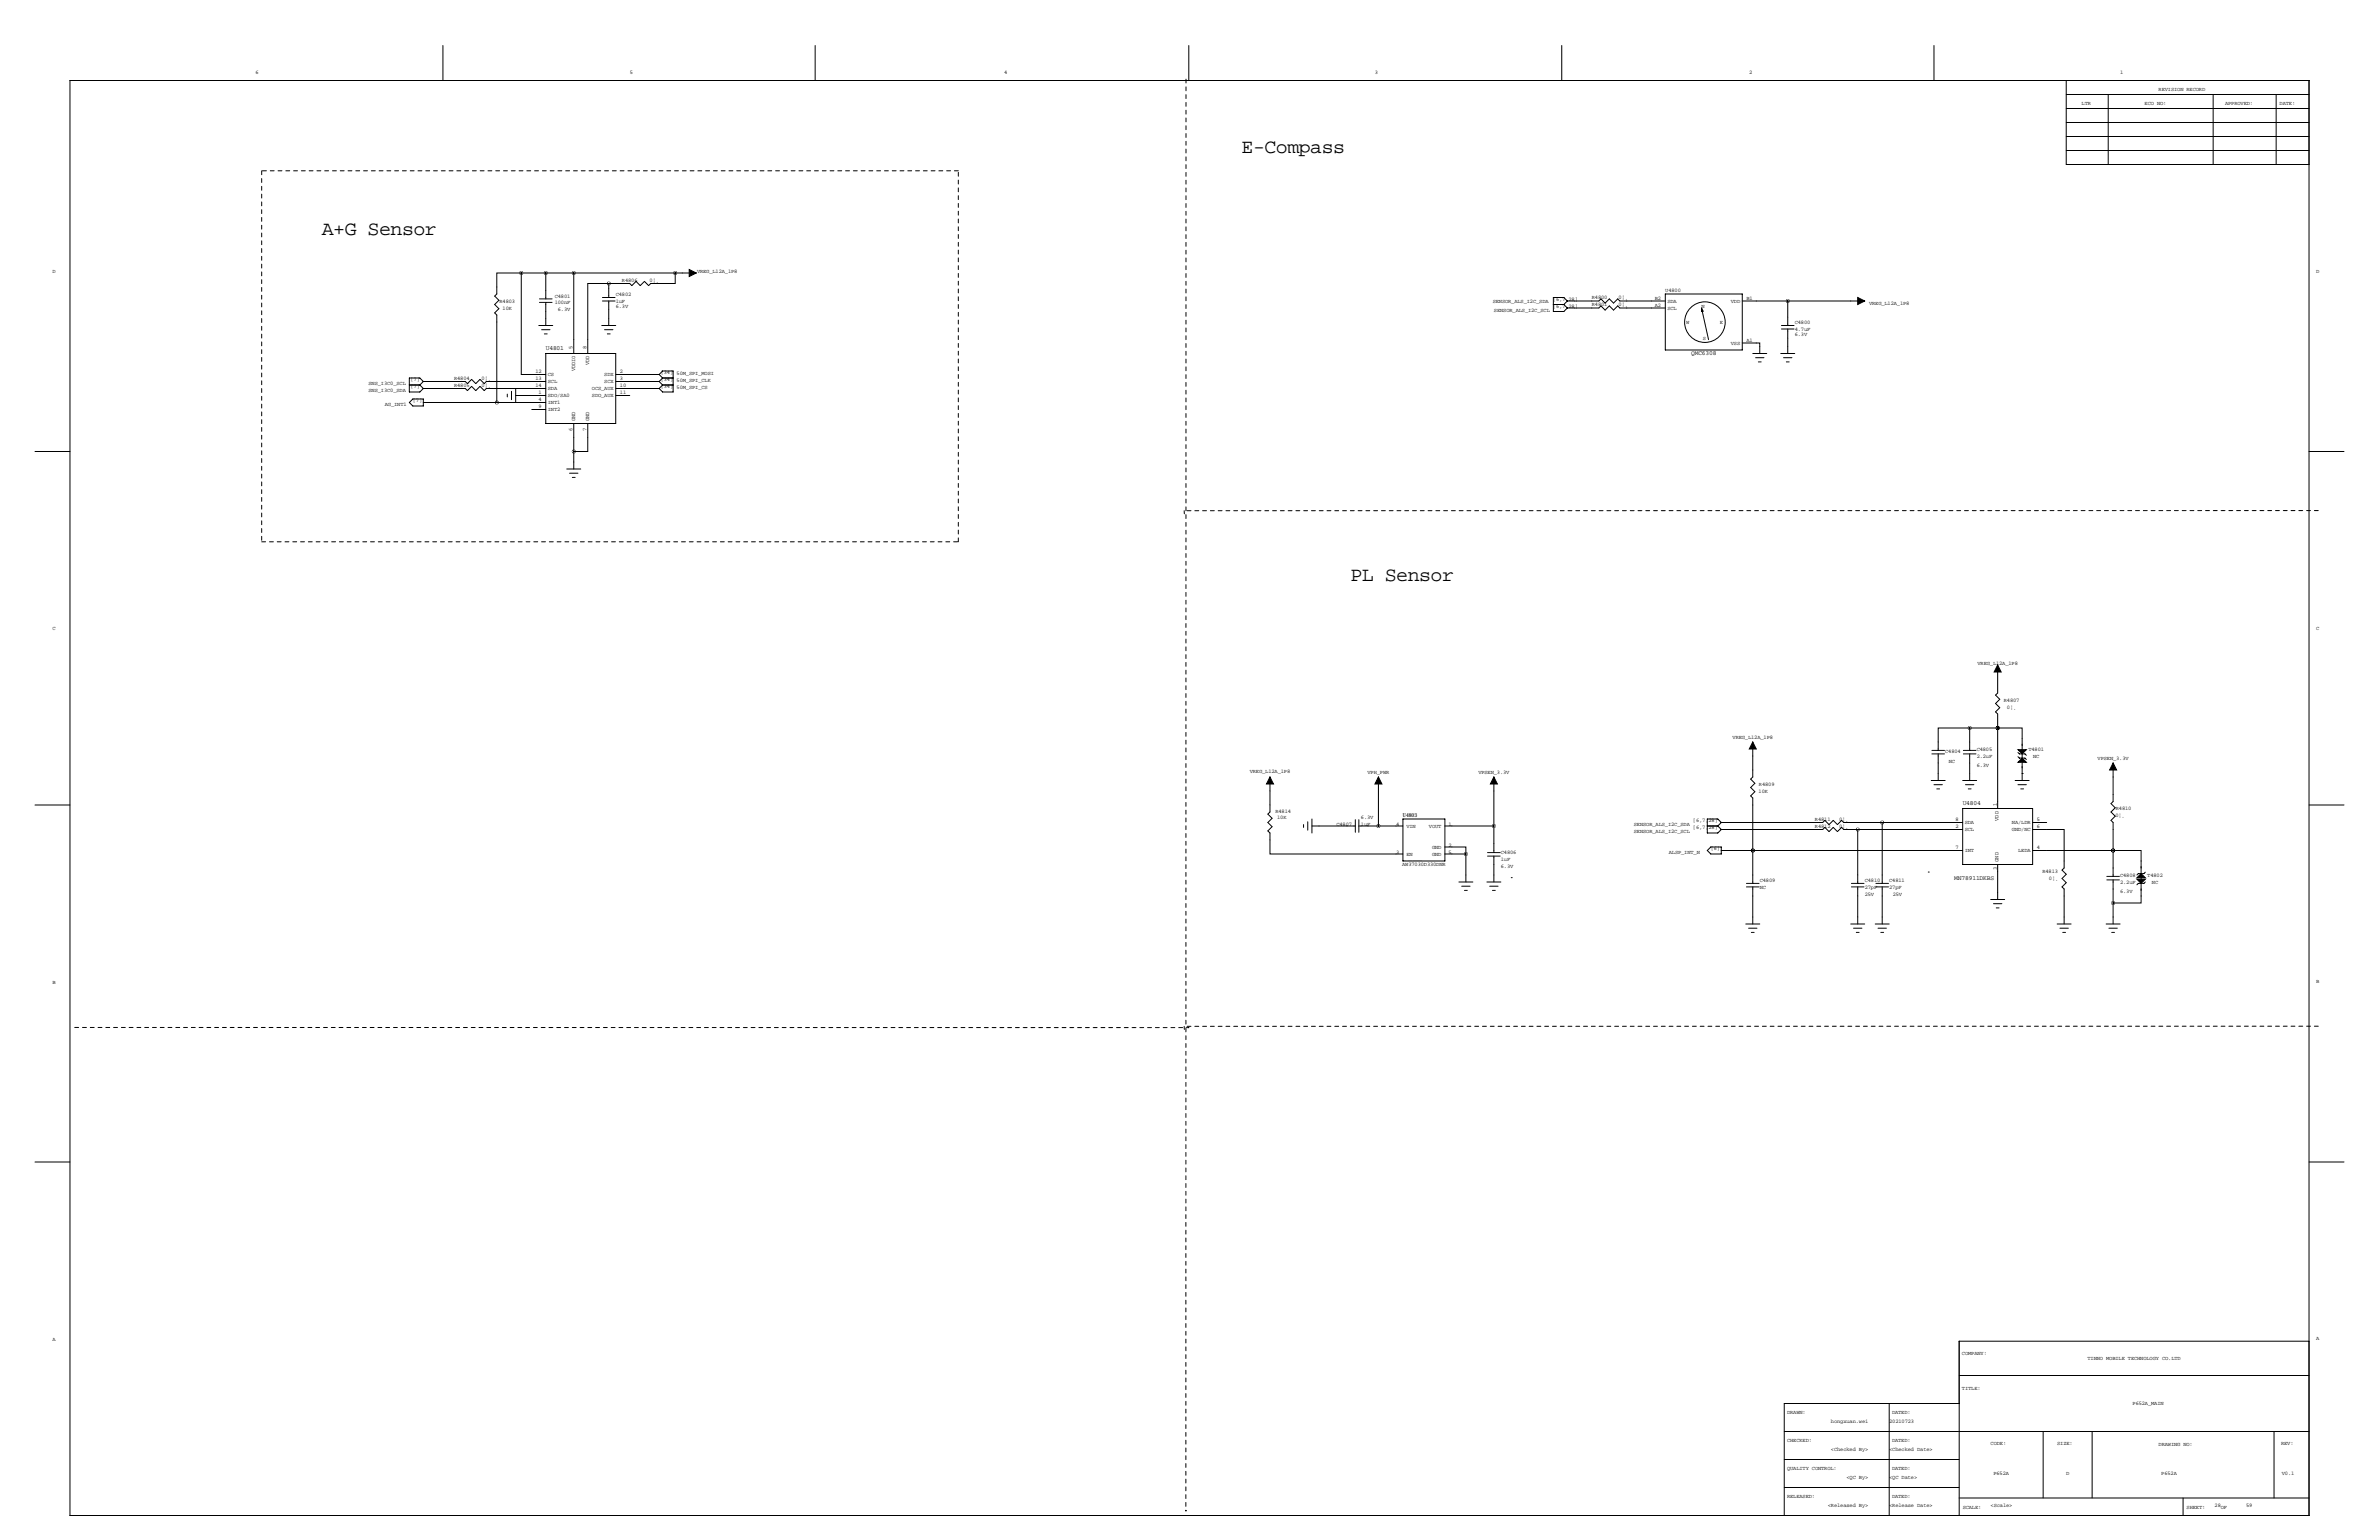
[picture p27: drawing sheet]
<svg xmlns="http://www.w3.org/2000/svg" width="864mm" height="559mm" viewBox="0 0 864 559" stroke-linecap="round" stroke-linejoin="round" font-family="sans-serif">
<defs><g id="words">
<g font-size="7.3">
<text x="450.7" y="55.4">E-Compass</text>
<text x="116.8" y="85.1">A+G Sensor</text>
<text x="490.2" y="210.8">PL Sensor</text>
</g>
<g font-size="2.3">
<text x="198.1" y="127">U4801</text>
<text x="613.9" y="128.9">QMC6308</text>
<text x="712.5" y="292.1">U4804</text>
<text x="709.4" y="319.4">MN78911DKBS</text>
</g>
<g font-size="2">
<text x="92.7" y="26.7">6</text>
<text x="228.6" y="26.7">5</text>
<text x="364.5" y="26.7">4</text>
<text x="499.1" y="26.7">3</text>
<text x="635" y="26.7">2</text>
<text x="769.6" y="26.7">1</text>
<text x="783.6" y="33">REVISION RECORD</text>
<text x="755.7" y="38.1">LTR</text>
<text x="778.5" y="38.1">ECO NO:</text>
<text x="807.7" y="38.1">APPROVED:</text>
<text x="827.5" y="38.1">DATE:</text>
<text x="19.1" y="99.1">D</text>
<text x="253" y="99.1">VREG_L12A_1P8</text>
<text x="840.7" y="99.1">D</text>
<text x="201.4" y="107.9">C4801</text>
<text x="223.5" y="107.2">C4802</text>
<text x="225.8" y="102.2">R4806</text>
<text x="235.8" y="102.2">0¦¸</text>
<text x="604.5" y="106">U4800</text>
<text x="181.3" y="109.8">R4803</text>
<text x="182.5" y="112.3">10K</text>
<text x="201.4" y="110.3">100nF</text>
<text x="202.5" y="113">6.3V</text>
<text x="223.5" y="111.6">6.3V</text>
<text x="223.5" y="109.8">1uF</text>
<text x="541.9" y="109.9">SENSOR_ALS_I2C_SDA</text>
<text x="542.3" y="113">SENSOR_ALS_I2C_SCL</text>
<text x="563.8" y="109.1">[6,7,28]</text>
<text x="563.8" y="111.6">[6,7,28]</text>
<text x="577.8" y="108.5">R4800</text>
<text x="577.8" y="111">R4801</text>
<text x="587.6" y="108.5">0¦¸</text>
<text x="587.6" y="111">0¦¸</text>
<text x="600.7" y="108.7">B2</text>
<text x="600.7" y="111.3">A2</text>
<text x="605.3" y="109.8">SDA</text>
<text x="605.3" y="112.3">SCL</text>
<text x="617.7" y="111.8">N</text>
<text x="628.3" y="109.8">VDD</text>
<text x="634" y="108.7">B1</text>
<text x="678.5" y="110.5">VREG_L12A_1P8</text>
<text x="612.1" y="117.7">W</text>
<text x="624.3" y="117.7">E</text>
<text x="651.5" y="117.4">C4800</text>
<text x="651.5" y="119.9">4.7uF</text>
<text x="618.2" y="123.2">S</text>
<text x="628.3" y="125">VSS</text>
<text x="634" y="124">A1</text>
<text x="651.5" y="121.9">6.3V</text>
<text x="207.8" y="126.7" transform="rotate(-90 207.8 126.7)">5</text>
<text x="212.9" y="126.7" transform="rotate(-90 212.9 126.7)">8</text>
<text x="164.8" y="137.7">R4804</text>
<text x="174.8" y="137.7">0¦¸</text>
<text x="194.3" y="135.4">12</text>
<text x="194.3" y="137.9">13</text>
<text x="198.9" y="136.4">CS</text>
<text x="208.8" y="134.7" transform="rotate(-90 208.8 134.7)">VDDIO</text>
<text x="213.9" y="132.4" transform="rotate(-90 213.9 132.4)">VDD</text>
<text x="219.4" y="136.4">SDX</text>
<text x="225" y="135.4">2</text>
<text x="225" y="137.9">3</text>
<text x="239.8" y="135.7">[34]</text>
<text x="245.6" y="135.9">50M_SPI_MOSI</text>
<text x="133.8" y="139.7">SNS_I3C0_SCL</text>
<text x="133.8" y="142.2">SNS_I3C0_SDA</text>
<text x="149" y="138.3">[7]</text>
<text x="149" y="140.8">[7]</text>
<text x="164.8" y="140.3">R4805</text>
<text x="174.8" y="140.3">0¦¸</text>
<text x="194.3" y="140.5">14</text>
<text x="195.5" y="143">1</text>
<text x="198.9" y="139">SCL</text>
<text x="198.9" y="141.5">SDA</text>
<text x="214.9" y="141.5">OCS_AUX</text>
<text x="219.4" y="139">SCX</text>
<text x="225" y="140.5">10</text>
<text x="225" y="143">11</text>
<text x="239.8" y="138.3">[34]</text>
<text x="239.8" y="140.8">[34]</text>
<text x="245.6" y="138.4">50M_SPI_CLK</text>
<text x="245.6" y="141">50M_SPI_CS</text>
<text x="139.7" y="147.3">AG_INT1</text>
<text x="149.9" y="145.9">[7]</text>
<text x="195.5" y="148.1">9</text>
<text x="195.5" y="145.5">4</text>
<text x="198.9" y="149.1">INT2</text>
<text x="198.9" y="146.6">INT1</text>
<text x="198.9" y="144.1">SDO/SA0</text>
<text x="214.9" y="144.1">SDO_AUX</text>
<text x="208.8" y="152.9" transform="rotate(-90 208.8 152.9)">GND</text>
<text x="213.9" y="152.9" transform="rotate(-90 213.9 152.9)">GND</text>
<text x="207.8" y="156.3" transform="rotate(-90 207.8 156.3)">6</text>
<text x="212.9" y="156.3" transform="rotate(-90 212.9 156.3)">7</text>
<text x="19.1" y="228.6">C</text>
<text x="840.7" y="228.6">C</text>
<text x="717.8" y="241.3">VREG_L12A_1P8</text>
<text x="727.4" y="254.6">R4807</text>
<text x="728.6" y="257.1">0¦¸</text>
<text x="628.9" y="268">VREG_L12A_1P8</text>
<text x="706.1" y="273">C4804</text>
<text x="717.5" y="272.3">C4805</text>
<text x="717.6" y="274.9">2.2uF</text>
<text x="736.3" y="272.3">T4801</text>
<text x="738" y="274.9">NC</text>
<text x="761.4" y="275.6">VPSEN_3.3V</text>
<text x="453.7" y="280.7">VREG_L12A_1P8</text>
<text x="496.4" y="280.7">VPH_PWR</text>
<text x="536.7" y="280.7">VPSEN_3.3V</text>
<text x="707.4" y="276.9">NC</text>
<text x="717.5" y="278.1">6.3V</text>
<text x="638.4" y="287.6">10K</text>
<text x="638.5" y="285">R4809</text>
<text x="724.9" y="292.4" transform="rotate(-90 724.9 292.4)">1</text>
<text x="768.1" y="293.9">R4810</text>
<text x="463" y="295">R4814</text>
<text x="463.6" y="297.1">10K</text>
<text x="485.1" y="299.7">C4807</text>
<text x="494" y="297.2">6.3V</text>
<text x="494" y="299.7">1uF</text>
<text x="506.9" y="299.7">4</text>
<text x="509.3" y="296.6">U4803</text>
<text x="525.8" y="299.7">1</text>
<text x="593.1" y="299.7">SENSOR_ALS_I2C_SDA</text>
<text x="614.6" y="298.3">[6,7,28]</text>
<text x="658.9" y="297.7">R4811</text>
<text x="667.6" y="297.7">0¦¸</text>
<text x="709.8" y="297.9">8</text>
<text x="713.2" y="299">SDA</text>
<text x="725.5" y="297.8" transform="rotate(-90 725.5 297.8)">VDD</text>
<text x="730.3" y="299">NA/LDR</text>
<text x="739.4" y="297.9">5</text>
<text x="767.9" y="296.5">0¦¸</text>
<text x="510.5" y="300.3">VIN</text>
<text x="518.7" y="300.3">VOUT</text>
<text x="593.1" y="302.3">SENSOR_ALS_I2C_SCL</text>
<text x="614.6" y="300.8">[6,7,28]</text>
<text x="658.9" y="300.3">R4812</text>
<text x="667.6" y="300.3">0¦¸</text>
<text x="709.8" y="300.5">2</text>
<text x="713.2" y="301.5">SCL</text>
<text x="730.3" y="301.5">GND/NC</text>
<text x="739.4" y="300.5">6</text>
<text x="506.9" y="309.9">3</text>
<text x="510.5" y="310.4">EN</text>
<text x="519.9" y="307.9">GND</text>
<text x="519.9" y="310.4">GND</text>
<text x="525.8" y="307.3">2</text>
<text x="525.8" y="309.9">5</text>
<text x="544.8" y="309.7">C4806</text>
<text x="605.8" y="309.9">ALSP_INT_N</text>
<text x="621" y="308.4">[6]</text>
<text x="709.8" y="308.1">7</text>
<text x="713.2" y="309.2">INT</text>
<text x="732.6" y="309.2">LEDA</text>
<text x="739.4" y="308.1">4</text>
<text x="509" y="314.2">AW37030D330DNR</text>
<text x="544.8" y="314.8">6.3V</text>
<text x="544.8" y="312.3">1uF</text>
<text x="724.9" y="315.8" transform="rotate(-90 724.9 315.8)">3</text>
<text x="725.5" y="312.7" transform="rotate(-90 725.5 312.7)">GND</text>
<text x="741.4" y="316.8">R4813</text>
<text x="638.8" y="320">C4809</text>
<text x="638.8" y="322.6">NC</text>
<text x="676.9" y="320">C4810</text>
<text x="676.9" y="322.6">27pF</text>
<text x="685.8" y="320">C4811</text>
<text x="685.8" y="322.6">27pF</text>
<text x="743.8" y="319.3">0¦¸</text>
<text x="769.6" y="320.6">2.2uF</text>
<text x="769.6" y="318.1">C4808</text>
<text x="769.6" y="323.8">6.3V</text>
<text x="779.5" y="318.1">T4802</text>
<text x="781.2" y="320.6">NC</text>
<text x="676.9" y="325.1">25V</text>
<text x="687.1" y="325.1">25V</text>
<text x="19.1" y="356.9">B</text>
<text x="840.7" y="356.9">B</text>
<text x="19.1" y="486.4">A</text>
<text x="712.2" y="491.5">COMPANY:</text>
<text x="840.7" y="486.4">A</text>
<text x="757.8" y="493.3">TINNO MOBILE TECHNOLOGY CO.LTD</text>
<text x="712.2" y="504.2">TITLE:</text>
<text x="774.1" y="509.8">P652A_MAIN</text>
<text x="648.7" y="513.1">DRAWN:</text>
<text x="686.8" y="513.1">DATED:</text>
<text x="664.7" y="516.2">hongxuan.wei</text>
<text x="685.8" y="516.2">20210723</text>
<text x="648.7" y="523.2">CHECKED:</text>
<text x="664.7" y="526.3">&lt;Checked By&gt;</text>
<text x="685.8" y="526.3">&lt;Checked Date&gt;</text>
<text x="686.8" y="523.2">DATED:</text>
<text x="722.6" y="524.5">CODE:</text>
<text x="746.8" y="524.5">SIZE:</text>
<text x="783.6" y="524.5">DRAWING NO:</text>
<text x="828" y="524.5">REV:</text>
<text x="648.7" y="533.4">QUALITY CONTROL:</text>
<text x="686.8" y="533.4">DATED:</text>
<text x="670.3" y="536.5">&lt;QC By&gt;</text>
<text x="685.8" y="536.5">&lt;QC Date&gt;</text>
<text x="723.6" y="535.2">P652A</text>
<text x="750" y="535.2">D</text>
<text x="784.6" y="535.2">P652A</text>
<text x="828.3" y="535.2">V0.1</text>
<text x="648.7" y="543.6">RELEASED:</text>
<text x="686.8" y="543.6">DATED:</text>
<text x="663.5" y="546.7">&lt;Released By&gt;</text>
<text x="685.8" y="546.7">&lt;Release Date&gt;</text>
<text x="712.5" y="547.4">SCALE:</text>
<text x="722.6" y="546.7">&lt;Scale&gt;</text>
<text x="793.8" y="547.4">SHEET:</text>
<text x="803.9" y="546.7">28</text>
<text x="806.2" y="547.4">OF</text>
<text x="815.3" y="546.7">59</text>
</g>
<text font-size=".4" x="509.3" y="312.4">IC-LDO_1.0X1.0X0.4_ETA5053V280DF1E</text>
</g></defs>
<g fill="none" stroke="#000" stroke-width=".36">
<path d="M160.8 16.5v12.7M295.9 16.5v12.7M431.5 16.5v12.7M566.9 16.5v12.7M702.1 16.5v12.7M25.4 29.2h812.8v520.7h-812.8zM750.1 39.4h88.1M750.1 34.3h88.1M750.1 29.2v30.5h88.1M765.3 34.3v25.4M803.4 34.3v25.4M826.3 34.3v25.4"/>
<path d="M750.1 54.6h88.1M750.1 49.5h88.1M750.1 44.5h88.1M189.2 99.1v36.8h8.9M189.2 99.1h-8.9v7.6l-.7 .7 1.5 1.6-1.5 1.5 1.5 1.5-1.5 1.5 .7 .8v31.8M189.2 99.1h63.5M198.1 99.1v9.4M208.3 99.1v29.2M245.1 99.1v3.8h-8.9l-.7 .7-1.6-1.5-1.5 1.5-1.5-1.5-1.5 1.5-.8-.7h-7.6M195.6 118.1h5.1M195.8 109.7h4.6M195.8 108.5h4.6"/>
<path d="M196.6 119.6h3M198.1 109.7v8.4M218.4 118.1h5.1M218.7 109.2h4.6M218.7 107.9h4.6M219.5 119.6h3M221 109.2v8.9M221 102.9h-7.6v25.4M221 102.9v5M563.9 110.5h3.8M567.7 110.5l1.3 1.3M569 109.2h11.4l.8-.7 1.5 1.5 1.5-1.5 1.5 1.5 1.5-1.5 .8 .7h16.5"/>
<path d="M569 111.8h11.4l.8-.8 1.5 1.5 1.5-1.5 1.5 1.5 1.5-1.5 .8 .8h16.5M569 109.2l-1.3 1.3M569 109.2l-1.3-1.3h-3.8v5.1h3.8l1.3-1.2M604.5 106.7h28v20.3h-28zM617.7 111.8l2.5 11.4M617.7 111.8v1.3M617.7 111.8l.5 1.1-.5 .1M632.5 109.2h44.4M646.7 119.4h4.6M646.7 118.1h4.6M649 119.4v8.9M649 109.2v8.9"/>
<path d="M148.6 139.7h3.8M152.4 139.7l1.3 1.3M153.7 138.4h15.2l.8 .8 1.5-1.5 1.5 1.5 1.5-1.5 1.6 1.5 .7-.8h21.6M153.7 138.4l-1.3-1.2h-3.8v5h3.8l1.3-1.2M153.7 138.4l-1.3 1.3M197.6 121.2h1M198.1 128.3h25.4v25.4h-25.4zM220.5 121.2h1M223.5 135.9h15.8M223.5 138.4h15.8M239.3 135.9l1.2 1.3M239.3 135.9l1.2-1.3h3.8v7.6h-3.8l-1.2-1.2"/>
<path d="M239.3 138.4l1.2 1.3M240.5 137.2h3.8M240.5 139.7h3.8M240.5 137.2l-1.2 1.2M240.5 139.7l-1.2 1.3M632.5 124.5h6.3v3.8M636.3 128.3h5M637.3 129.8h3M638.3 131.3h1M646.4 128.3h5.1M647.4 129.8h3.1M648.5 131.3h1"/>
<path d="M148.6 146.1l1.3-1.3h3.8v2.5h-3.8zM153.7 141h15.2l.8 .7 1.5-1.5 1.5 1.5 1.5-1.5 1.6 1.5 .7-.7h21.6M153.7 146.1h44.4M184.1 143v1M185.7 142v3M187.2 141v5.1M187.2 143.5h10.9M193 148.6h5.1M208.3 153.7v16.5M213.4 153.7v10.1h-5.1M223.5 141h15.8M223.5 143.5h5.1"/>
<path d="M12.7 163.8h12.7M205.7 170.2h5.1M206.8 171.7h3M207.8 173.2h1M838.2 163.8h12.7M725.2 241.3v10.2l-.8 .7 1.5 1.5-1.5 1.6 1.5 1.5-1.5 1.5 .8 .8v34.3M636.3 269.2v12.7l-.8 .8 1.5 1.5-1.5 1.6 1.5 1.5-1.5 1.5 .8 .8v30.9M701.3 273.6h4.6M701.3 272.3h4.6M703.6 273.6v9.6M712.7 273.6h4.6M712.7 272.3h4.6"/>
<path d="M715 264.2h-11.4v8.1M715 264.2v8.1M715 264.2h10.2M715 273.6v9.6M725.2 264.2h8.9v19M725.2 264.2h.1M732.5 274.6l.5 .5h2.1l.5 .5M732.5 273.1l.5 .5h2.1l.5 .5M767.1 276.9v13.9l-.8 .8 1.5 1.5-1.5 1.5 1.5 1.6-1.5 1.5 .8 .8v19.5M12.7 292.1h12.7M461 281.9v12.7l-.8 .8 1.6 1.5-1.6 1.6 1.6 1.5-1.6 1.5 .8 .8v7.6h48.3M473.2 299.2v1"/>
<path d="M474.7 298.2v3M476.2 299.7h15.8M476.2 297.2v5.1M492 297.4v4.6M493.3 297.4v4.6M493.3 299.7h16M500.4 281.9v17.8M509.3 297.2h15.2v15.2h-15.2zM524.5 299.7h17.8M542.3 281.9v27.5M619.8 299.7h3.8M623.6 299.7l1.2 1.3"/>
<path d="M624.8 298.4l36.9 .1 .7-.8 1.6 1.5 1.5-1.5 1.5 1.5 1.5-1.5 .8 .7h43.2M624.8 298.4l-1.2-1.2h-3.8v5.1h3.8l1.2-1.3M624.8 298.4l-1.2 1.3M683.3 298.4v22.1M701 283.2h5.1M702.1 284.7h3M703.1 286.3h1M712.5 293.4h25.4v20.3h-25.4zM712.5 283.2h5M713.5 284.7h3M714.5 286.3h1M731.5 283.2h5.1"/>
<path d="M732.5 284.7h3.1M733.6 286.3h1M734.1 280.7h.1M737.9 298.4h5M838.2 292.1h12.7M524.5 307.3h7.6v2.6M532.1 309.9h-7.6M532.1 309.9v10.1M540 309.4h4.6M540 310.6h4.6M542.3 310.6v9.4M548.6 318.5h.1"/>
<path d="M619.8 308.6l1.2-1.3h3.8v2.6h-3.8zM624.8 301h36.9l.7-.8 1.6 1.6 1.5-1.6 1.5 1.6 1.5-1.6 .8 .8h43.2M624.8 308.6h87.7M636.3 308.6h.1M674.4 301v19.5M700 316.4h.1M725.2 313.7v12.7M737.9 301h11.4v14l-.8 .7 1.6 1.5-1.6 1.6 1.6 1.5-1.6 1.5 .8 .8v12.7M737.9 308.6h29.2M764.8 319.3h4.6M764.8 318h4.6M767.1 319.3v16"/>
<path d="M767.1 308.6h.1M767.1 308.6h10.1v19.1h-10.1M778.8 316.5l-.5 .5h-2.1l-.5 .5M529.6 320h5.1M530.6 321.6h3.1M531.6 323.1h1M539.8 320h5M540.8 321.6h3M541.8 323.1h1M633.7 335.3h5.1M634 321.8h4.6M634 320.5h4.6"/>
<path d="M634.7 336.8h3.1M635.8 338.3h1M636.3 321.8v13.5M671.8 335.3h5.1M672.1 321.8h4.6M672.1 320.5h4.6M672.8 336.8h3.1M673.9 338.3h1M674.4 321.8v13.5M680.7 335.3h5.1M681 321.8h4.5M681 320.5h4.5"/>
<path d="M681.7 336.8h3.1M682.8 338.3h1M683.3 321.8v13.5M722.6 326.4h5.1M723.6 327.9h3.1M724.7 329.4h1M746.8 335.3h5M747.8 336.8h3M748.8 338.3h1M764.5 335.3h5.1M765.6 336.8h3M766.6 338.3h1"/>
<path d="M778.8 320l-.5 .5h-2.1l-.5 .6M12.7 421.6h12.7M838.2 421.6h12.7M711.2 499.1h127M838.2 486.7h-127v63.2M647.7 519.4h190.5M685.8 509.3v40.6M711.2 509.3h-63.5v40.6M741.7 519.4v24.2M759.5 519.4v24.2M825.5 519.4v24.2M647.7 539.8h63.5"/>
<path d="M647.7 529.6h63.5M711.2 543.6h127M792.5 543.6v6.3"/>
<circle cx="618.9" cy="116.9" r="7.4"/>
</g>
<path d="M430.5 28.7v519.5M95 62v134.6M347.9 62h-252.9M95 196.6h252.9M347.9 196.6v-134.6M429.9 185.3v1.1M841.6 185.3h-411.7M27.1 372.8l404.4 .1M429.9 372.4v1.1M431.5 372.9h.1M841.6 372.4h-411.7M430.5 548.2h.1" fill="none" stroke="#000" stroke-width=".36" stroke-dasharray="1.4 1.4"/>
<path d="M250.2 97.8l2.5 1.3-2.5 1.2zM674.4 107.9l2.5 1.3-2.5 1.3zM725.2 241.3l1.2 2.5h-2.5zM636.3 269.2l1.2 2.6h-2.5zM732.5 272h3.1l-1.5 1.6zM732.5 276.6l1.6-1.5 1.5 1.5zM767.1 276.9l1.2 2.5h-2.5zM461 281.9l1.3 2.6h-2.6zM500.4 281.9l1.3 2.6h-2.6zM542.3 281.9l1.3 2.6h-2.6zM777.2 317l1.6 1.5h-3.1zM775.7 319h3.1l-1.6 1.5z" fill="#000" stroke="#000" stroke-width=".36"/>
<path d="M636.2 308.6a.05 .05 0 0 0 .1 0 .05 .05 0 0 0-.1 0zM636.2 308.6a.05 .05 0 0 0 .1 0 .05 .05 0 0 0-.1 0zM767 308.6a.05 .05 0 0 0 .1 0 .05 .05 0 0 0-.1 0zM715 264.2a.05 .05 0 0 0 .1 0 .05 .05 0 0 0-.1 0zM683.2 298.5a.05 .05 0 0 0 .1 0 .05 .05 0 0 0-.1 0zM674.3 301a.05 .05 0 0 0 .1 0 .05 .05 0 0 0-.1 0zM767 308.6a.05 .05 0 0 0 .1 0 .05 .05 0 0 0-.1 0zM767 327.7a.05 .05 0 0 0 .1 0 .05 .05 0 0 0-.1 0zM725.1 264.2a.05 .05 0 0 0 .1 0 .05 .05 0 0 0-.1 0zM725.1 264.2a.05 .05 0 0 0 .1 0 .05 .05 0 0 0-.1 0zM500.3 299.7a.05 .05 0 0 0 .1 0 .05 .05 0 0 0-.1 0zM532.1 309.9a.05 .05 0 0 0 .1 0 .05 .05 0 0 0-.1 0zM542.2 299.7a.05 .05 0 0 0 .1 0 .05 .05 0 0 0-.1 0zM648.9 109.2a.05 .05 0 0 0 .1 0 .05 .05 0 0 0-.1 0zM208.2 163.8a.05 .05 0 0 0 .1 0 .05 .05 0 0 0-.1 0zM180.3 146.1a.05 .05 0 0 0 .1 0 .05 .05 0 0 0-.1 0zM220.9 102.9a.05 .05 0 0 0 .1 0 .05 .05 0 0 0-.1 0zM208.2 99.1a.05 .05 0 0 0 .1 0 .05 .05 0 0 0-.1 0zM245.1 99.1a.05 .05 0 0 0 .1 0 .05 .05 0 0 0-.1 0zM198.1 99.1a.05 .05 0 0 0 .1 0 .05 .05 0 0 0-.1 0zM189.2 99.1a.05 .05 0 0 0 .1 0 .05 .05 0 0 0-.1 0z" fill="#000" stroke="#000" stroke-width="1.3"/>
<use href="#words"/>
</svg>
